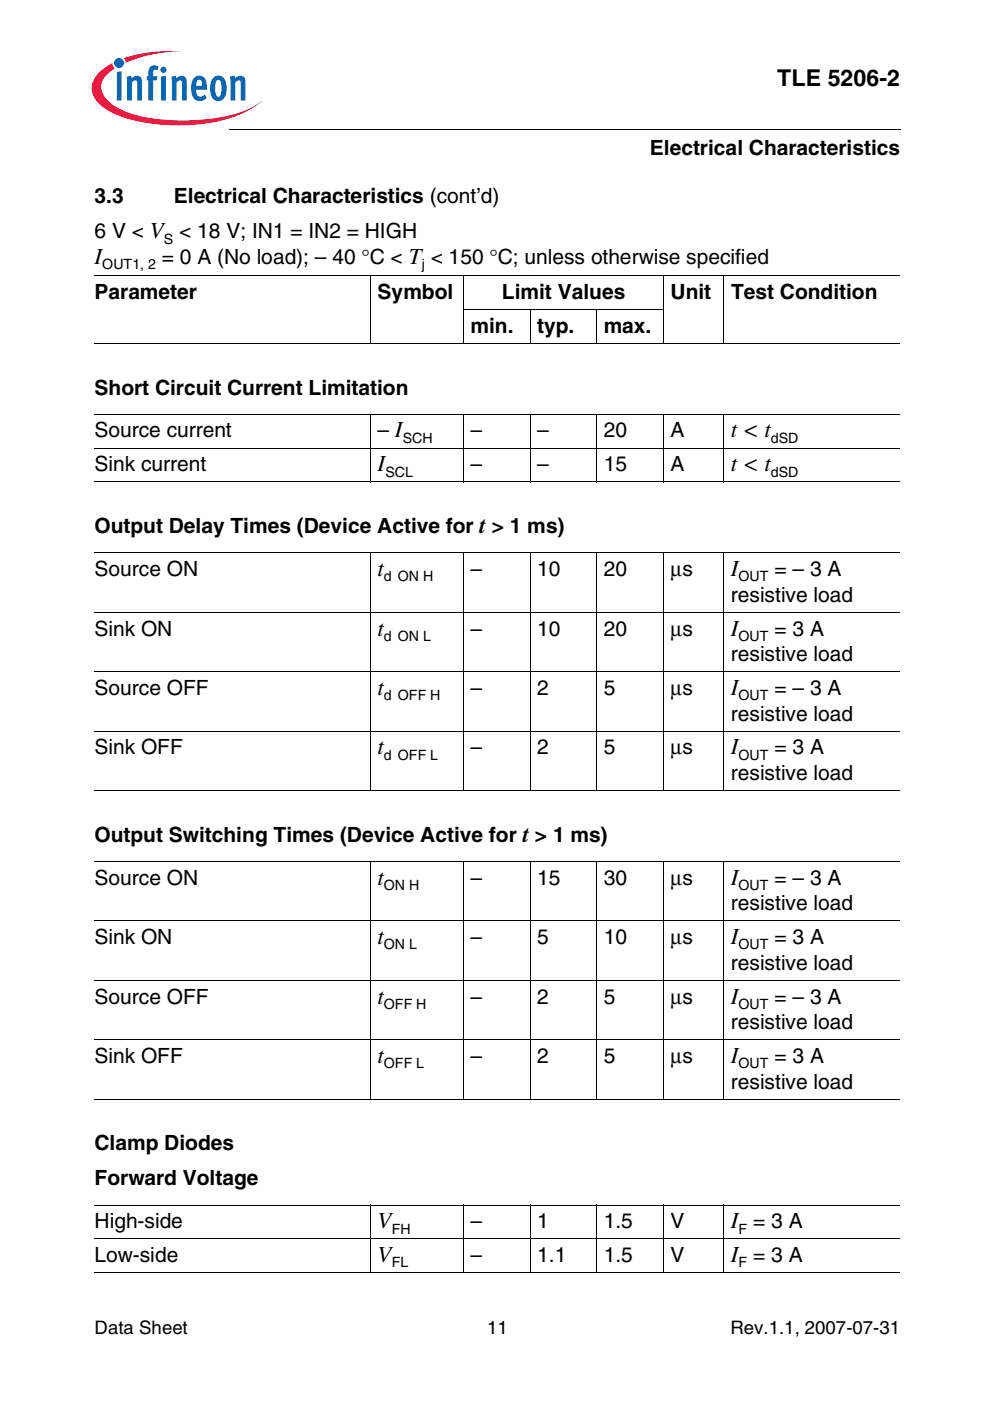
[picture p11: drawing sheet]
<svg xmlns="http://www.w3.org/2000/svg" width="210mm" height="297mm" viewBox="0 0 210 297" stroke-linecap="round" stroke-linejoin="round" font-family="sans-serif">
<defs><g id="words">
<g font-size="4.9">
<text x="164.8" y="18.2">TLE 5206-2</text>
<text x="20.1" y="56">I</text>
<text x="155" y="92.8">t &lt; t</text>
<text x="80.1" y="99.9">I</text>
<text x="155" y="99.9">t &lt; t</text>
<text x="80.1" y="122.2">t</text>
<text x="155" y="122.2">I</text>
<text x="80.1" y="134.7">t</text>
<text x="155" y="134.7">I</text>
<text x="80.1" y="147.4">t</text>
<text x="155" y="147.4">I</text>
<text x="80.1" y="159.9">t</text>
<text x="155" y="159.9">I</text>
<text x="80.1" y="187.6">t</text>
<text x="155" y="187.6">I</text>
<text x="80.1" y="200.2">t</text>
<text x="155" y="200.2">I</text>
<text x="80.1" y="212.8">t</text>
<text x="155" y="212.8">I</text>
<text x="80.1" y="225.4">t</text>
<text x="155" y="225.4">I</text>
<text x="80.1" y="260.4">V</text>
<text x="155" y="260.4">I = 3 A</text>
<text x="80.1" y="267.6">V</text>
<text x="155" y="267.6">I = 3 A</text>
</g>
<g font-size="4.4">
<text x="137.8" y="32.8">Electrical Characteristics</text>
<text x="20.1" y="43.1">3.3</text>
<text x="36.8" y="43.1">Electrical Characteristics (cont’d)</text>
<text x="20.1" y="50.5">6 V &lt; V &lt; 18 V; IN1 = IN2 = HIGH</text>
<text x="34.3" y="56">= 0 A (No load); – 40 °C &lt; T &lt; 150 °C; unless otherwise specified</text>
<text x="20.1" y="63.4">Parameter</text>
<text x="80.1" y="63.4">Symbol</text>
<text x="106.4" y="63.4">Limit Values</text>
<text x="142.2" y="63.4">Unit</text>
<text x="155" y="63.4">Test Condition</text>
<text x="99.8" y="70.5">min.</text>
<text x="113.9" y="70.5">typ.</text>
<text x="128" y="70.5">max.</text>
<text x="20.1" y="83.7">Short Circuit Current Limitation</text>
<text x="20.1" y="92.8">Source current</text>
<text x="80" y="92.8">– I</text>
<text x="99.8" y="92.8">–</text>
<text x="113.9" y="92.8">–</text>
<text x="128" y="92.8">20</text>
<text x="142.2" y="92.8">A</text>
<text x="20.1" y="99.9">Sink current</text>
<text x="99.8" y="99.9">–</text>
<text x="113.9" y="99.9">–</text>
<text x="128" y="99.9">15</text>
<text x="142.2" y="99.9">A</text>
<text x="20.1" y="113">Output Delay Times (Device Active for t &gt; 1 ms)</text>
<text x="20.1" y="122.2">Source ON</text>
<text x="99.8" y="122.2">–</text>
<text x="113.9" y="122.2">10</text>
<text x="128" y="122.2">20</text>
<text x="142.2" y="122.2">µs</text>
<text x="164.2" y="122.2">= – 3 A</text>
<text x="155" y="127.6">resistive load</text>
<text x="20.1" y="134.7">Sink ON</text>
<text x="99.8" y="134.7">–</text>
<text x="113.9" y="134.7">10</text>
<text x="128" y="134.7">20</text>
<text x="142.2" y="134.7">µs</text>
<text x="164.2" y="134.7">= 3 A</text>
<text x="155" y="140.2">resistive load</text>
<text x="20.1" y="147.4">Source OFF</text>
<text x="99.8" y="147.4">–</text>
<text x="113.9" y="147.4">2</text>
<text x="128" y="147.4">5</text>
<text x="142.2" y="147.4">µs</text>
<text x="164.2" y="147.4">= – 3 A</text>
<text x="155" y="152.8">resistive load</text>
<text x="20.1" y="159.9">Sink OFF</text>
<text x="99.8" y="159.9">–</text>
<text x="113.9" y="159.9">2</text>
<text x="128" y="159.9">5</text>
<text x="142.2" y="159.9">µs</text>
<text x="164.2" y="159.9">= 3 A</text>
<text x="155" y="165.4">resistive load</text>
<text x="20.1" y="178.5">Output Switching Times (Device Active for t &gt; 1 ms)</text>
<text x="20.1" y="187.6">Source ON</text>
<text x="99.8" y="187.6">–</text>
<text x="113.9" y="187.6">15</text>
<text x="128" y="187.6">30</text>
<text x="142.2" y="187.6">µs</text>
<text x="164.2" y="187.6">= – 3 A</text>
<text x="155" y="193">resistive load</text>
<text x="20.1" y="200.2">Sink ON</text>
<text x="99.8" y="200.2">–</text>
<text x="113.9" y="200.2">5</text>
<text x="128" y="200.2">10</text>
<text x="142.2" y="200.2">µs</text>
<text x="164.2" y="200.2">= 3 A</text>
<text x="155" y="205.6">resistive load</text>
<text x="20.1" y="212.8">Source OFF</text>
<text x="99.8" y="212.8">–</text>
<text x="113.9" y="212.8">2</text>
<text x="128" y="212.8">5</text>
<text x="142.2" y="212.8">µs</text>
<text x="164.2" y="212.8">= – 3 A</text>
<text x="155" y="218.2">resistive load</text>
<text x="20.1" y="225.4">Sink OFF</text>
<text x="99.8" y="225.4">–</text>
<text x="113.9" y="225.4">2</text>
<text x="128" y="225.4">5</text>
<text x="142.2" y="225.4">µs</text>
<text x="164.2" y="225.4">= 3 A</text>
<text x="155" y="230.8">resistive load</text>
<text x="20.1" y="243.9">Clamp Diodes</text>
<text x="20.1" y="251.3">Forward Voltage</text>
<text x="20.1" y="260.4">High-side</text>
<text x="99.8" y="260.4">–</text>
<text x="113.9" y="260.4">1</text>
<text x="128" y="260.4">1.5</text>
<text x="142.2" y="260.4">V</text>
<text x="20.1" y="267.6">Low-side</text>
<text x="99.8" y="267.6">–</text>
<text x="113.9" y="267.6">1.1</text>
<text x="128" y="267.6">1.5</text>
<text x="142.2" y="267.6">V</text>
</g>
<g font-size="3.9">
<text x="20.1" y="282.9">Data Sheet</text>
<text x="103.3" y="282.9">11</text>
<text x="154.9" y="282.9">Rev.1.1, 2007-07-31</text>
</g>
<g font-size="3">
<text x="34.8" y="51.6">S</text>
<text x="21.7" y="57.1">OUT1, 2</text>
<text x="89.4" y="57.1">j</text>
<text x="85.4" y="93.9">SCH</text>
<text x="163.4" y="93.9">dSD</text>
<text x="81.7" y="101">SCL</text>
<text x="163.4" y="101">dSD</text>
<text x="81.4" y="123.3">d ON H</text>
<text x="156.6" y="123.3">OUT</text>
<text x="81.4" y="135.8">d ON L</text>
<text x="156.6" y="135.8">OUT</text>
<text x="81.4" y="148.5">d OFF H</text>
<text x="156.6" y="148.5">OUT</text>
<text x="81.4" y="161">d OFF L</text>
<text x="156.6" y="161">OUT</text>
<text x="81.4" y="188.7">ON H</text>
<text x="156.6" y="188.7">OUT</text>
<text x="81.4" y="201.3">ON L</text>
<text x="156.6" y="201.3">OUT</text>
<text x="81.4" y="213.9">OFF H</text>
<text x="156.6" y="213.9">OUT</text>
<text x="81.4" y="226.5">OFF L</text>
<text x="156.6" y="226.5">OUT</text>
<text x="83.1" y="261.6">FH</text>
<text x="156.6" y="261.6">F</text>
<text x="83.1" y="268.7">FL</text>
<text x="156.6" y="268.7">F</text>
</g>
</g></defs>
<path d="M48.5 27.5l.1 .1z" fill="#000"/>
<path d="M48.6 27.6h142.3" fill="none" stroke="#000" stroke-width=".21"/>
<path d="M19.3 10.8h36.3v15.9h-36.3z" fill="#fff"/>
<circle cx="25.2" cy="13.4" r="1.06" fill="#0166b3"/>
<g fill="#ed1a40">
<path d="M26.2 12.3l.8-.2a31.7 31.7 0 0 1 11.7-1.2 31 31 0 0 0-11.4 2.1l-.6 .3z"/>
<path d="M20.8 15.6l1.3-1.2 1.7-1 .2 .6 .4 .5a4.8 4.8 0 0 0-3 4.1 6.1 6.1 0 0 0 3.8 4.4 31.1 31.1 0 0 0 15.1 2.5 30.9 30.9 0 0 0 13.6-3l1.5-1.1a19.2 19.2 0 0 1-10.1 4.5 41 41 0 0 1-19.9-1.3 9.9 9.9 0 0 1-5.6-4.2 4.2 4.2 0 0 1 1-4.8z"/>
</g>
<g fill="#0166b3">
<path d="M24.8 15.2l1-.1v6.2h-1z"/>
<path d="M26.8 16.3l1-.3 .1 .6a1.19 1.19 0 0 1 1.4-.5 1.19 1.19 0 0 1 .8 1.3v3.9h-1v-4a.4 .4 0 0 0-.6-.2l-.5 .4v3.8h-1z"/>
<path d="M31.9 14.1l.8-.2 .7 .1 .2 .1-.3 .8-.1-.1a.46 .46 0 0 0-.7 .2v1.2h.9l-.2 .8h-.7v4.3h-1v-4.3h-.4v-.8h.4l-.1-.7a1.72 1.72 0 0 1 .5-1.4z"/>
<path d="M36.3 16.3l.9-.3 .2 .6a1.19 1.19 0 0 1 1.4-.5 1.19 1.19 0 0 1 .8 1.3v3.9h-1v-4a.4 .4 0 0 0-.7-.2l-.5 .4v3.8h-1z"/>
<path d="M48.8 16.3l.9-.3 .1 .6a1.19 1.19 0 0 1 1.4-.5 1.19 1.19 0 0 1 .8 1.3v3.9h-1v-4a.4 .4 0 0 0-.6-.2l-.5 .4v3.8h-1z"/>
<path d="M34 14.8a.66 .66 0 0 1 1.3 0 .66 .66 0 0 1-1.3 0zM34.2 16.2l1-.1v5.2h-1z"/>
<path d="M41.3 16.4a1.55 1.55 0 0 1 1.6-.2 1.55 1.55 0 0 1 .9 1.5l.1 1.3h-2.3a1.06 1.06 0 0 0 .2 1.1 1.06 1.06 0 0 0 1.2 .3l.4-.4 .4 .7a1.83 1.83 0 0 1-2.1 .6 1.83 1.83 0 0 1-1.1-1.9v-1.6l.2-.8zM41.8 17.1l-.2 1.1h1.3l-.1-.7a.56 .56 0 0 0-.3-.6 .56 .56 0 0 0-.7 .2z"/>
<path d="M45.4 16.3a1.68 1.68 0 0 1 1.8 0 1.68 1.68 0 0 1 .8 1.6v1.4a1.9 1.9 0 0 1-2.2 2.1 2.85 2.85 0 0 1-1.2-3.2 2.71 2.71 0 0 1 .8-1.9zM46 17.1a4.2 4.2 0 0 0 0 3.3l.3 .1a1.49 1.49 0 0 0 .7-1.8v-.4a1.15 1.15 0 0 0-.7-1.4z"/>
</g>
<g fill="none" stroke="#000" stroke-width=".21">
<path d="M20.1 58.5h170.7M78.6 58.4v14.5M98.3 58.4v14.5M140.7 58.4v14.5M153.5 58.4v14.5M20.1 72.8h170.7M98.2 65.6h42.6M112.4 65.5v7.4M126.5 65.5v7.4M20.1 87.8h170.7M20.1 95h170.7M78.6 87.8v14.4"/>
<path d="M98.3 87.8v14.4M112.4 87.8v14.4M126.5 87.8v14.4M140.7 87.8v14.4M153.5 87.8v14.4M20.1 102.2h170.7M20.1 117.2h170.7M78.6 117.1v50.6M98.3 117.1v50.6M112.4 117.1v50.6M126.5 117.1v50.6M140.7 117.1v50.6"/>
<path d="M153.5 117.1v50.6M20.1 129.8h170.7M20.1 142.4h170.7M20.1 155h170.7M20.1 167.6h170.7M20.1 182.7h170.7M20.1 195.2h170.7M78.6 182.6v50.5M98.3 182.6v50.5M112.4 182.6v50.5M126.5 182.6v50.5M140.7 182.6v50.5"/>
<path d="M153.5 182.6v50.5M20.1 207.9h170.7M20.1 220.4h170.7M20.1 233h170.7M20.1 255.5h170.7M78.6 255.4v14.5M98.3 255.4v14.5M112.4 255.4v14.5M126.5 255.4v14.5M140.7 255.4v14.5M153.5 255.4v14.5M20.1 262.7h170.7"/>
<path d="M20.1 269.8h170.7"/>
</g>
<use href="#words"/>
</svg>
